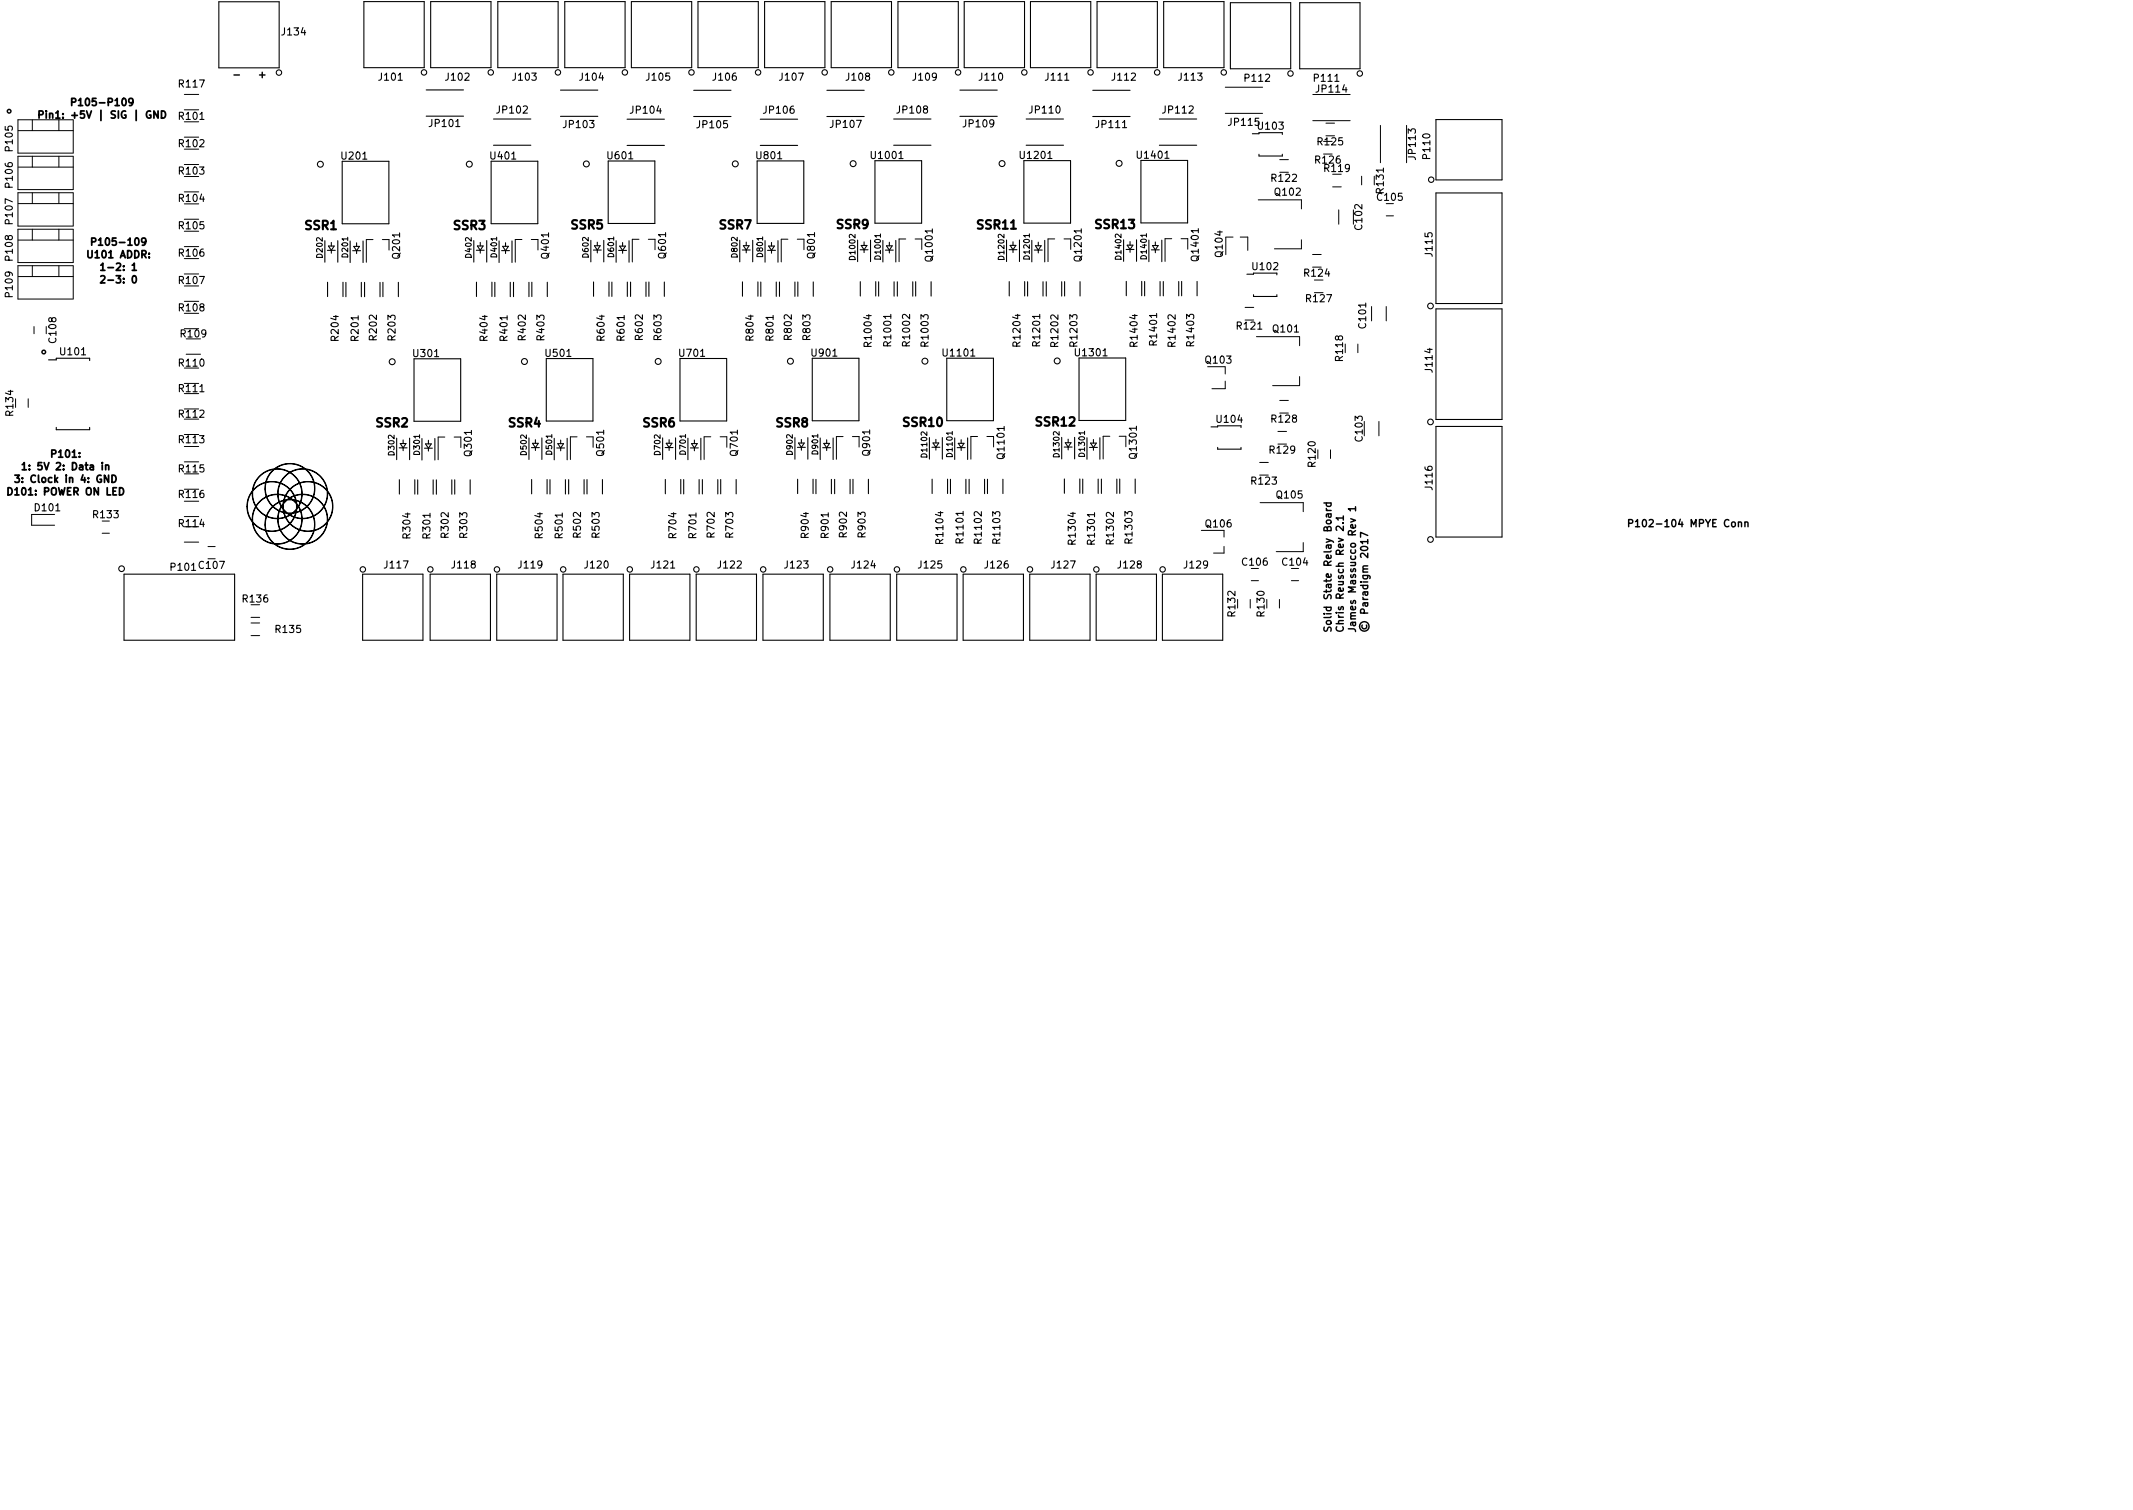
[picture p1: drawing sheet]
<svg xmlns="http://www.w3.org/2000/svg" width="297mm" height="210mm" viewBox="0 0 297 210" stroke-linecap="round" stroke-linejoin="round" font-family="sans-serif">
<defs><g id="words">
<g font-size="1.7">
<text x="42.4" y="32">SSR1</text>
<text x="63.1" y="32">SSR3</text>
<text x="79.4" y="31.9">SSR5</text>
<text x="100.1" y="31.9">SSR7</text>
<text x="116.4" y="31.8">SSR9</text>
<text x="135.9" y="31.9">SSR11</text>
<text x="152.4" y="31.8">SSR13</text>
<text x="52.3" y="59.5">SSR2</text>
<text x="70.7" y="59.5">SSR4</text>
<text x="89.5" y="59.5">SSR6</text>
<text x="108" y="59.5">SSR8</text>
<text x="125.6" y="59.4">SSR10</text>
<text x="144.1" y="59.3">SSR12</text>
</g>
<g font-size="1.4">
<text x="39.4" y="4.9">J134</text>
<text x="32.7" y="10.9">-</text>
<text x="36.1" y="10.9">+</text>
<text x="52.9" y="11.2">J101</text>
<text x="62.2" y="11.2">J102</text>
<text x="71.5" y="11.2">J103</text>
<text x="80.8" y="11.2">J104</text>
<text x="90.1" y="11.2">J105</text>
<text x="99.4" y="11.2">J106</text>
<text x="108.7" y="11.2">J107</text>
<text x="117.9" y="11.2">J108</text>
<text x="127.2" y="11.2">J109</text>
<text x="136.5" y="11.2">J110</text>
<text x="145.7" y="11.2">J111</text>
<text x="155" y="11.2">J112</text>
<text x="164.2" y="11.2">J113</text>
<text x="173.4" y="11.4">P112</text>
<text x="183.1" y="11.4">P111</text>
<text x="7.2" y="16.5">Pin1: +5V | SIG | GND</text>
<text x="10.7" y="14.7">P105-P109</text>
<text x="25" y="16.7">R101</text>
<text x="25" y="12.2">R117</text>
<text x="59.9" y="17.7">JP101</text>
<text x="69.3" y="15.8">JP102</text>
<text x="78.6" y="17.8">JP103</text>
<text x="87.9" y="15.8">JP104</text>
<text x="97.2" y="17.8">JP105</text>
<text x="106.5" y="15.8">JP106</text>
<text x="115.8" y="17.8">JP107</text>
<text x="125" y="15.8">JP108</text>
<text x="134.3" y="17.7">JP109</text>
<text x="143.5" y="15.8">JP110</text>
<text x="152.8" y="17.8">JP111</text>
<text x="162" y="15.8">JP112</text>
<text x="171.2" y="17.5">JP115</text>
<text x="183.4" y="12.9">JP114</text>
<text x="1.8" y="20.9" transform="rotate(-90 1.8 20.9)">P105</text>
<text x="25" y="20.5">R102</text>
<text x="47.7" y="22.2">U201</text>
<text x="68.4" y="22.2">U401</text>
<text x="84.7" y="22.2">U601</text>
<text x="105.4" y="22.2">U801</text>
<text x="121.5" y="22.1">U1001</text>
<text x="142.2" y="22.1">U1201</text>
<text x="158.5" y="22.1">U1401</text>
<text x="175.3" y="18">U103</text>
<text x="183.2" y="22.8">R126</text>
<text x="183.6" y="20.2">R125</text>
<text x="184.5" y="23.9">R119</text>
<text x="197.2" y="22.1" transform="rotate(-90 197.2 22.1)">JP113</text>
<text x="199.2" y="22" transform="rotate(-90 199.2 22)">P110</text>
<text x="1.8" y="26" transform="rotate(-90 1.8 26)">P106</text>
<text x="25" y="24.3">R103</text>
<text x="25" y="28.1">R104</text>
<text x="177.2" y="25.3">R122</text>
<text x="177.6" y="27.2">Q102</text>
<text x="191.9" y="28">C105</text>
<text x="192.7" y="26.8" transform="rotate(-90 192.7 26.8)">R131</text>
<text x="1.8" y="31.1" transform="rotate(-90 1.8 31.1)">P107</text>
<text x="12.4" y="35.9">U101 ADDR:</text>
<text x="13.5" y="34.2">P105-109</text>
<text x="25" y="31.9">R105</text>
<text x="25" y="35.7">R106</text>
<text x="55.7" y="35.9" transform="rotate(-90 55.7 35.9)">Q201</text>
<text x="76.4" y="35.9" transform="rotate(-90 76.4 35.9)">Q401</text>
<text x="92.7" y="35.9" transform="rotate(-90 92.7 35.9)">Q601</text>
<text x="113.5" y="35.8" transform="rotate(-90 113.5 35.8)">Q801</text>
<text x="170.3" y="35.7" transform="rotate(-90 170.3 35.7)">Q104</text>
<text x="189.7" y="31.9" transform="rotate(-90 189.7 31.9)">C102</text>
<text x="199.5" y="35.6" transform="rotate(-90 199.5 35.6)">J115</text>
<text x="1.8" y="41.2" transform="rotate(-90 1.8 41.2)">P109</text>
<text x="1.8" y="36.2" transform="rotate(-90 1.8 36.2)">P108</text>
<text x="14.7" y="37.7">1-2: 1</text>
<text x="14.7" y="39.4">2-3: 0</text>
<text x="25" y="39.5">R107</text>
<text x="129.9" y="36.2" transform="rotate(-90 129.9 36.2)">Q1001</text>
<text x="150.6" y="36.2" transform="rotate(-90 150.6 36.2)">Q1201</text>
<text x="166.9" y="36.2" transform="rotate(-90 166.9 36.2)">Q1401</text>
<text x="174.5" y="37.6">U102</text>
<text x="181.7" y="38.5">R124</text>
<text x="7.8" y="47.6" transform="rotate(-90 7.8 47.6)">C108</text>
<text x="25" y="43.3">R108</text>
<text x="25.3" y="47">R109</text>
<text x="47.2" y="47.4" transform="rotate(-90 47.2 47.4)">R204</text>
<text x="49.9" y="47.4" transform="rotate(-90 49.9 47.4)">R201</text>
<text x="52.5" y="47.3" transform="rotate(-90 52.5 47.3)">R202</text>
<text x="55.1" y="47.3" transform="rotate(-90 55.1 47.3)">R203</text>
<text x="67.9" y="47.4" transform="rotate(-90 67.9 47.4)">R404</text>
<text x="70.7" y="47.4" transform="rotate(-90 70.7 47.4)">R401</text>
<text x="73.2" y="47.3" transform="rotate(-90 73.2 47.3)">R402</text>
<text x="75.8" y="47.3" transform="rotate(-90 75.8 47.3)">R403</text>
<text x="84.2" y="47.3" transform="rotate(-90 84.2 47.3)">R604</text>
<text x="87" y="47.3" transform="rotate(-90 87 47.3)">R601</text>
<text x="89.5" y="47.2" transform="rotate(-90 89.5 47.2)">R602</text>
<text x="92.1" y="47.3" transform="rotate(-90 92.1 47.3)">R603</text>
<text x="104.9" y="47.3" transform="rotate(-90 104.9 47.3)">R804</text>
<text x="107.7" y="47.3" transform="rotate(-90 107.7 47.3)">R801</text>
<text x="110.2" y="47.2" transform="rotate(-90 110.2 47.2)">R802</text>
<text x="112.8" y="47.2" transform="rotate(-90 112.8 47.2)">R803</text>
<text x="161.1" y="47.9" transform="rotate(-90 161.1 47.9)">R1401</text>
<text x="172.3" y="45.9">R121</text>
<text x="177.4" y="46.3">Q101</text>
<text x="182" y="42.1">R127</text>
<text x="190.2" y="45.6" transform="rotate(-90 190.2 45.6)">C101</text>
<text x="8.5" y="49.5">U101</text>
<text x="25" y="51">R110</text>
<text x="57.7" y="49.7">U301</text>
<text x="76.1" y="49.7">U501</text>
<text x="94.7" y="49.7">U701</text>
<text x="113.1" y="49.6">U901</text>
<text x="121.4" y="48.1" transform="rotate(-90 121.4 48.1)">R1004</text>
<text x="124.1" y="48" transform="rotate(-90 124.1 48)">R1001</text>
<text x="126.7" y="48" transform="rotate(-90 126.7 48)">R1002</text>
<text x="129.3" y="48.1" transform="rotate(-90 129.3 48.1)">R1003</text>
<text x="131.5" y="49.6">U1101</text>
<text x="142.1" y="48.1" transform="rotate(-90 142.1 48.1)">R1204</text>
<text x="144.8" y="48" transform="rotate(-90 144.8 48)">R1201</text>
<text x="147.4" y="48.1" transform="rotate(-90 147.4 48.1)">R1202</text>
<text x="149.9" y="49.6">U1301</text>
<text x="150" y="48.1" transform="rotate(-90 150 48.1)">R1203</text>
<text x="158.4" y="48.1" transform="rotate(-90 158.4 48.1)">R1404</text>
<text x="163.7" y="48.1" transform="rotate(-90 163.7 48.1)">R1402</text>
<text x="166.3" y="48" transform="rotate(-90 166.3 48)">R1403</text>
<text x="168" y="50.6">Q103</text>
<text x="187" y="50.2" transform="rotate(-90 187 50.2)">R118</text>
<text x="199.5" y="51.7" transform="rotate(-90 199.5 51.7)">J114</text>
<text x="1.8" y="57.8" transform="rotate(-90 1.8 57.8)">R134</text>
<text x="25" y="54.6">R111</text>
<text x="25" y="58.2">R112</text>
<text x="169.5" y="58.9">U104</text>
<text x="177.2" y="58.8">R128</text>
<text x="4.2" y="65.5">1: 5V 2: Data in</text>
<text x="7.3" y="63.7">P101:</text>
<text x="25" y="61.7">R113</text>
<text x="25" y="65.8">R115</text>
<text x="65.7" y="63.4" transform="rotate(-90 65.7 63.4)">Q301</text>
<text x="84.1" y="63.4" transform="rotate(-90 84.1 63.4)">Q501</text>
<text x="102.7" y="63.4" transform="rotate(-90 102.7 63.4)">Q701</text>
<text x="121.2" y="63.3" transform="rotate(-90 121.2 63.3)">Q901</text>
<text x="139.9" y="63.7" transform="rotate(-90 139.9 63.7)">Q1101</text>
<text x="158.3" y="63.7" transform="rotate(-90 158.3 63.7)">Q1301</text>
<text x="176.9" y="63.2">R129</text>
<text x="183.2" y="64.9" transform="rotate(-90 183.2 64.9)">R120</text>
<text x="189.8" y="61.3" transform="rotate(-90 189.8 61.3)">C103</text>
<text x="1.6" y="69">D101: POWER ON LED</text>
<text x="3.1" y="67.2">3: Clock in 4: GND</text>
<text x="4.9" y="71.2">D101</text>
<text x="25" y="69.3">R116</text>
<text x="174.4" y="67.5">R123</text>
<text x="177.9" y="69.4">Q105</text>
<text x="199.5" y="68.1" transform="rotate(-90 199.5 68.1)">J116</text>
<text x="13.1" y="72.2">R133</text>
<text x="25" y="73.4">R114</text>
<text x="57.1" y="74.9" transform="rotate(-90 57.1 74.9)">R304</text>
<text x="59.9" y="74.9" transform="rotate(-90 59.9 74.9)">R301</text>
<text x="62.5" y="74.8" transform="rotate(-90 62.5 74.8)">R302</text>
<text x="65.1" y="74.8" transform="rotate(-90 65.1 74.8)">R303</text>
<text x="75.6" y="74.8" transform="rotate(-90 75.6 74.8)">R504</text>
<text x="78.4" y="74.8" transform="rotate(-90 78.4 74.8)">R501</text>
<text x="80.9" y="74.8" transform="rotate(-90 80.9 74.8)">R502</text>
<text x="83.5" y="74.8" transform="rotate(-90 83.5 74.8)">R503</text>
<text x="94.2" y="74.8" transform="rotate(-90 94.2 74.8)">R704</text>
<text x="97" y="74.8" transform="rotate(-90 97 74.8)">R701</text>
<text x="99.5" y="74.7" transform="rotate(-90 99.5 74.7)">R702</text>
<text x="102.1" y="74.8" transform="rotate(-90 102.1 74.8)">R703</text>
<text x="112.6" y="74.8" transform="rotate(-90 112.6 74.8)">R904</text>
<text x="115.4" y="74.8" transform="rotate(-90 115.4 74.8)">R901</text>
<text x="117.9" y="74.7" transform="rotate(-90 117.9 74.7)">R902</text>
<text x="120.5" y="74.7" transform="rotate(-90 120.5 74.7)">R903</text>
<text x="131.4" y="75.5" transform="rotate(-90 131.4 75.5)">R1104</text>
<text x="134.2" y="75.5" transform="rotate(-90 134.2 75.5)">R1101</text>
<text x="136.7" y="75.5" transform="rotate(-90 136.7 75.5)">R1102</text>
<text x="139.3" y="75.5" transform="rotate(-90 139.3 75.5)">R1103</text>
<text x="149.8" y="75.6" transform="rotate(-90 149.8 75.6)">R1304</text>
<text x="152.5" y="75.6" transform="rotate(-90 152.5 75.6)">R1301</text>
<text x="155.1" y="75.6" transform="rotate(-90 155.1 75.6)">R1302</text>
<text x="157.7" y="75.5" transform="rotate(-90 157.7 75.5)">R1303</text>
<text x="168" y="73.4">Q106</text>
<text x="226.6" y="73.4">P102-104 MPYE Conn</text>
<text x="23.9" y="79.5">P101 C107</text>
<text x="33.9" y="83.9">R136</text>
<text x="53.6" y="79.1">J117</text>
<text x="63" y="79.1">J118</text>
<text x="72.3" y="79.1">J119</text>
<text x="81.5" y="79.1">J120</text>
<text x="90.8" y="79.1">J121</text>
<text x="100.1" y="79.1">J122</text>
<text x="109.4" y="79.1">J123</text>
<text x="118.7" y="79.1">J124</text>
<text x="128" y="79.1">J125</text>
<text x="137.2" y="79.1">J126</text>
<text x="146.5" y="79.1">J127</text>
<text x="155.8" y="79.1">J128</text>
<text x="165" y="79.1">J129</text>
<text x="173.1" y="78.8">C106</text>
<text x="178.7" y="78.8">C104</text>
<text x="38.5" y="88.1">R135</text>
<text x="172" y="85.7" transform="rotate(-90 172 85.7)">R132</text>
<text x="176.1" y="85.7" transform="rotate(-90 176.1 85.7)">R130</text>
<text x="185.4" y="88.1" transform="rotate(-90 185.4 88.1)">Solid State Relay Board</text>
<text x="187.1" y="88.1" transform="rotate(-90 187.1 88.1)">Chris Reusch Rev 2.1</text>
<text x="188.8" y="88.1" transform="rotate(-90 188.8 88.1)">James Massucco Rev 1</text>
<text x="190.5" y="88.1" transform="rotate(-90 190.5 88.1)">© Paradigm 2017</text>
</g>
<g font-size="1.1">
<text x="44.9" y="35.8" transform="rotate(-90 44.9 35.8)">D202</text>
<text x="48.5" y="35.8" transform="rotate(-90 48.5 35.8)">D201</text>
<text x="65.7" y="35.8" transform="rotate(-90 65.7 35.8)">D402</text>
<text x="69.2" y="35.7" transform="rotate(-90 69.2 35.7)">D401</text>
<text x="82" y="35.8" transform="rotate(-90 82 35.8)">D602</text>
<text x="85.5" y="35.7" transform="rotate(-90 85.5 35.7)">D601</text>
<text x="102.7" y="35.8" transform="rotate(-90 102.7 35.8)">D802</text>
<text x="106.2" y="35.7" transform="rotate(-90 106.2 35.7)">D801</text>
<text x="122.6" y="36" transform="rotate(-90 122.6 36)">D1001</text>
<text x="143.4" y="36" transform="rotate(-90 143.4 36)">D1201</text>
<text x="159.7" y="35.9" transform="rotate(-90 159.7 35.9)">D1401</text>
<text x="119.1" y="36" transform="rotate(-90 119.1 36)">D1002</text>
<text x="139.9" y="36" transform="rotate(-90 139.9 36)">D1202</text>
<text x="156.2" y="36" transform="rotate(-90 156.2 36)">D1402</text>
<text x="54.9" y="63.3" transform="rotate(-90 54.9 63.3)">D302</text>
<text x="58.5" y="63.3" transform="rotate(-90 58.5 63.3)">D301</text>
<text x="73.3" y="63.3" transform="rotate(-90 73.3 63.3)">D502</text>
<text x="76.9" y="63.2" transform="rotate(-90 76.9 63.2)">D501</text>
<text x="92" y="63.3" transform="rotate(-90 92 63.3)">D702</text>
<text x="95.5" y="63.2" transform="rotate(-90 95.5 63.2)">D701</text>
<text x="110.4" y="63.2" transform="rotate(-90 110.4 63.2)">D902</text>
<text x="113.9" y="63.2" transform="rotate(-90 113.9 63.2)">D901</text>
<text x="129.1" y="63.5" transform="rotate(-90 129.1 63.5)">D1102</text>
<text x="132.6" y="63.5" transform="rotate(-90 132.6 63.5)">D1101</text>
<text x="147.5" y="63.5" transform="rotate(-90 147.5 63.5)">D1302</text>
<text x="151.1" y="63.5" transform="rotate(-90 151.1 63.5)">D1301</text>
</g>
</g></defs>
<g fill="none" stroke="#000" stroke-width=".2">
<path d="M184.4 70h1M184.7 70.8l.2 .3M184.7 71.1h.7M184.7 70v.3l.2 .2 .4-.1v-.4M184.9 71.6l.1 .3 .1 .1 .3-.1-.1-.3M185.4 71.6h-.7v.4M187 72.8h.1M187.1 73.3v.6l-.7-.6-.3 .2 .1 .3M187.1 72.1h-1l.3 .3M187.1 71.8v.6M188.1 72.2l.7 .3-.7 .2M188.8 70.8h-1l.3 .3"/>
<path d="M188.8 70.6v.5M189.5 76.2a.59 .59 0 0 1 1 .2 .57 .57 0 0 1-1-.1zM190.5 75.4h-1l.3 .3M190.5 74.6l-1-.5v.7M190.5 75.1v.6M241.2 72.8l.1-.1 .3 .1 .1 .4-.1 .1h-.3l-.1-.1zM242.1 72.8l.1-.1h.3v.6M242.1 72.7v.6M243 72.8l.1-.1h.3v.6M243 72.7v.6"/>
<circle cx="1.3" cy="15.5" r=".26"/>
<circle cx="6.1" cy="49" r=".26"/>
</g>
<g fill="none" stroke="#000" stroke-width=".25">
<path d="M5.4 16l.5-.1 .1-.1v-.3l-.6-.1v1M6.4 15.4v.1M6.4 15.8v.6M10 14.2h.5l.1-.2-.1-.2-.5-.1v1M18.5 14.1l-.2 .2h-.3l-.1-.2 .1-.4h.3l.2 .1a.66 .66 0 0 1-.3 .9h-.2M22 15.4v1l-.6-1v1M22.5 15.4a.51 .51 0 0 1 .6 .5 .51 .51 0 0 1-.6 .5zM12.8 33.7l.4-.1 .1-.1v-.3l-.5-.1v1M14 36.9l.3-.3v1M14 38.5l.4-.1 .2 .3-.6 .7h.6M14 37.6h.6M18.4 36.9l.3-.3v1"/>
<path d="M18.4 37.6h.6M18.6 38.4h.1a.53 .53 0 0 1 .3 .5 .53 .53 0 0 1-.3 .5 .66 .66 0 0 1-.1-1zM20.3 33.6l-.2 .2h-.2l-.2-.2 .1-.4 .3-.1 .1 .1a.66 .66 0 0 1-.2 .9h-.2M1.1 67.9a.51 .51 0 0 1 .6 .5 .51 .51 0 0 1-.6 .5zM2.1 66.2h.6l-.3 .3 .2 .1v.5l-.1 .1-.4-.1M3.1 64.7l.3-.3v1M3.1 65.4h.6M14.7 64.8l.2-.1 .2 .1v.6M14.7 64.7v.7M15.6 66.2a.51 .51 0 0 1 .6 .5 .51 .51 0 0 1-.6 .5zM16.6 67.9a.51 .51 0 0 1 .6 .5 .51 .51 0 0 1-.6 .5z"/>
</g>
<g fill="none" stroke="#000" stroke-width=".14">
<path d="M2.5 18.2h7.7M4.5 16.7v1.5M8.2 16.7v1.5M10.2 16.7h-7.7v4.6h7.7M10.2 16.7v4.6M25.7 13.1h2M170.6 15.8h5.2M170.6 12.1h5.2M182.8 13.2h5.2M182.8 16.8h5.2M184.6 17.1h1.2M192.2 17.5v5.2"/>
<path d="M195.9 17.5v5.2M2.5 33.4h7.7M2.5 23.3h7.7M2.5 28.3h7.7M2.5 38.5h7.7M4.5 21.8v1.5M4.5 26.8v1.5M4.5 31.9v1.5M4.5 37v1.5M8.2 21.8v1.5M8.2 26.8v1.5M8.2 31.9v1.5"/>
<path d="M8.2 37v1.5M10.2 31.9h-7.7v4.7h7.7M10.2 21.8h-7.7v4.6h7.7M10.2 26.8h-7.7v4.7h7.7M10.2 37h-7.7v4.6h7.7M10.2 21.8v4.6M10.2 26.8v4.7M10.2 31.9v4.7M10.2 37v4.6M51.9 33.4h-.9v3.1M53.2 33.4h1v1.4M72.7 33.3h-.9v3.2"/>
<path d="M74 33.3h.9v1.5M89 33.3h-.9v3.2M90.3 33.3h.9v1.5M109.7 33.3h-.9v3.2M111 33.3h1v1.5M126.1 33.3h-.9v3.1M127.4 33.3h1v1.4M146.9 33.3h-1v3.1M148.2 33.3h.9v1.4M163.2 33.2h-1v3.2M164.5 33.2h.9v1.5M170.7 33v2.5"/>
<path d="M170.7 33h1M172.7 33h1.1v1.9M175.2 27.8h6v1.3M178.2 22.2h1.2M181.2 33.4v1.2h-3.7M182.8 35.4h1.2M185.6 26h1.2M186.4 29.2v2M189.6 24.5v1.2M193 30.1h1M3.9 55.5v1.2M4.7 45.5v1"/>
<path d="M25.9 49.3h2M168.2 51.1h2.4M170.6 51.1v1M170.6 53.1v1h-1.8M173.4 42.8h1.2M175 46.9h6v1.2M178.2 55.8h1.2M181 52.4v1.3h-3.8M189.1 47.9v1.2M191 42.7v2M192 58.7v2M193 42.7v2"/>
<path d="M7.6 71.6h-3.2v1.5h3.2M14.2 74.3h1M25.7 75.5h2M29 76.1h1M61.9 60.9h-.9v3.1M63.2 60.9h1v1.4M80.4 60.8h-1v3.2M81.7 60.8h.9v1.5M99 60.8h-.9v3.2M100.3 60.8h.9v1.5M117.4 60.8h-.9v3.1M118.7 60.8h.9v1.4"/>
<path d="M136.1 60.8h-.9v3.1M137.4 60.8h1v1.4M154.6 60.7h-1v3.2M155.9 60.7h.9v1.5M167.3 73.9h3.2v.9M170.5 76.1v.9h-1.5M175.4 64.4h1.2M175.5 70h6v1.3M178 60.1h1.2M181.5 75.6v1.2h-3.8M185.3 62.6v1.2M35 86.7h1.2"/>
<path d="M35 88.5h1.2M35 86h1.2M174.1 83.5v1.2M174.3 80.9h1M178.2 83.5v1.2M179.8 80.9h1"/>
</g>
<g fill="none" stroke="#000" stroke-width=".15">
<path d="M30.5 .2h8.4v9.2h-8.4zM50.7 .2h8.4v9.2h-8.4zM59.3 16.2h5.3M59.3 12.5h5.3M60 .2h8.4v9.2h-8.4zM68.7 16.6h5.2M69.3 .2h8.4v9.2h-8.4zM78 16.2h5.3M78 12.5h5.3M78.7 .2h8.4v9.2h-8.4zM87.3 16.6h5.2M87.9 .2h8.4v9.2h-8.4z"/>
<path d="M96.6 16.2h5.2M96.6 12.6h5.2M97.2 .2h8.4v9.2h-8.4zM105.9 16.6h5.2M106.5 .2h8.4v9.2h-8.4zM115.1 16.2h5.3M115.1 12.6h5.3M115.8 .2h8.4v9.2h-8.4zM124.5 16.6h5.1M125.1 .2h8.4v9.2h-8.4zM133.7 16.2h5.2M133.7 12.5h5.2"/>
<path d="M134.3 .2h8.4v9.2h-8.4zM142.9 16.6h5.2M143.5 .2h8.4v9.2h-8.4zM152.2 16.2h5.2M152.2 12.6h5.2M152.8 .2h8.4v9.2h-8.4zM161.5 16.6h5.1M162 .2h8.4v9.2h-8.4zM171.3 .4h8.4v9.2h-8.4zM174.4 18.6h.9v-.1h3.3v.2M181 .4h8.4v9.2h-8.4zM200 16.7h9.2v8.4h-9.2z"/>
<path d="M45.2 33.5v3M45.6 34.9h1.1M45.6 39.3v2M45.7 34.3h.8l-.4 .6zM46.1 33.8v.5M46.1 34.9v.4M47 33.5v3M47.7 22.5h6.5v8.7h-6.5zM47.8 39.3v2M48.2 39.3v2M48.8 33.6v3M49.1 34.9h1.1"/>
<path d="M49.3 34.3h.8l-.4 .6zM49.7 33.8v.5M49.7 34.9v.4M50.3 39.3v2M50.6 33.6v3M50.8 39.3v2M52.9 39.3v2M53.3 39.3v2M55.5 39.3v2M66 33.5v3M66.3 34.8h1.1M66.4 39.3v2"/>
<path d="M66.5 34.2h.8l-.4 .6zM66.9 33.7v.5M66.9 34.8v.4M67.8 33.5v3M68.4 22.4h6.5v8.7h-6.5zM68.5 39.3v2M68.7 20.2h5.2M68.9 39.3v2M69.5 33.5v3M69.8 34.9h1.2M70 34.3h.8l-.4 .6zM70.4 33.8v.5"/>
<path d="M70.4 34.9v.4M71.1 39.3v2M71.3 33.5v3M71.5 39.3v2M73.7 39.3v2M74.1 39.3v2M76.2 39.3v2M82.3 33.5v3M82.6 34.8h1.1M82.7 39.3v2M82.8 34.2h.8l-.4 .6zM83.2 33.7v.5"/>
<path d="M83.2 34.8v.4M84.1 33.5v3M84.7 22.4h6.5v8.7h-6.5zM84.8 39.3v2M85.2 39.3v2M85.8 33.5v3M86.1 34.9h1.2M86.3 34.3h.8l-.4 .6zM86.7 33.8v.5M86.7 34.9v.4M87.3 20.2h5.2M87.4 39.3v2"/>
<path d="M87.6 33.5v3M87.8 39.3v2M90 39.3v2M90.4 39.3v2M92.5 39.3v2M103 33.5v3M103.4 34.8h1.1M103.4 39.2v2M103.5 34.2h.8l-.4 .6zM103.9 33.7v.5M103.9 34.8v.4M104.8 33.5v3"/>
<path d="M105.4 22.4h6.5v8.7h-6.5zM105.5 39.2v2M105.9 20.2h5.2M106 39.3v2M106.5 33.5v3M106.9 34.9h1.1M107 34.3h.8l-.4 .6zM107.4 33.8v.5M107.4 34.9v.4M108.1 39.3v2M108.3 33.5v3M108.5 39.3v2"/>
<path d="M110.7 39.3v2M111.1 39.3v2M113.3 39.3v2M119.4 33.4v3M119.8 34.8h1.1M119.8 39.2v2M119.9 34.2h.8l-.4 .6zM120.3 33.7v.5M120.3 34.8v.4M121.2 33.4v3M121.8 22.4h6.5v8.7h-6.5zM122 39.2v2"/>
<path d="M122.4 39.2v2M122.9 33.5v3M123.3 34.8h1.1M123.5 34.2h.7l-.4 .6zM123.8 33.7v.5M123.8 34.8v.4M124.5 20.2h5.1M124.5 39.2v2M124.8 33.5v3M125 39.2v2M127.1 39.2v2M127.5 39.2v2"/>
<path d="M129.7 39.2v2M140.2 33.4v3M140.5 34.8h1.1M140.5 39.2v2M140.7 34.2h.8l-.4 .6zM141.1 33.7v.5M141.1 34.8v.4M142 33.4v3M142.6 22.4h6.5v8.7h-6.5zM142.7 39.2v2M142.9 20.2h5.2M143.1 39.2v2"/>
<path d="M143.7 33.5v3M144 34.8h1.1M144.2 34.2h.8l-.4 .6zM144.6 33.7v.5M144.6 34.8v.4M145.2 39.2v2M145.5 33.5v3M145.7 39.2v2M147.9 39.2v2M148.3 39.2v2M150.4 39.2v2M156.5 33.4v3"/>
<path d="M156.8 34.7h1.1M156.8 39.2v2M157 34.1h.8l-.4 .6zM157.4 33.6v.5M157.4 34.7v.4M158.3 33.4v3M158.9 22.3h6.5v8.7h-6.5zM159 39.2v2M159.4 39.2v2M160 33.4v3M160.3 34.8h1.1M160.5 34.2h.8l-.4 .6z"/>
<path d="M160.9 33.7v.5M160.9 34.8v.4M161.5 20.2h5.1M161.6 39.2v2M161.8 33.4v3M162 39.2v2M164.2 39.2v2M164.6 39.2v2M166.7 39.2v2M173.6 38.2h1v-.2h3.2v.3M175.3 21.5v.2h3.3v-.2M200 26.9h9.2v15.4h-9.2z"/>
<path d="M6.8 50.1h1v-.2h4.7v.3M7.8 59.5v.3h4.7v-.3M57.7 50h6.5v8.7h-6.5zM76.1 49.9h6.5v8.7h-6.5zM94.7 49.9h6.5v8.7h-6.5zM113.1 49.9h6.5v8.7h-6.5zM131.8 49.9h6.5v8.7h-6.5zM150.3 49.8h6.5v8.7h-6.5zM168.6 59.4h1v-.1h3.2v.2M174.6 41v.3h3.2v-.3M200 43h9.2v15.4h-9.2zM200 59.4h9.2v15.4h-9.2z"/>
<path d="M17.3 79.9h15.4v9.2h-15.4zM50.5 79.9h8.4v9.2h-8.4zM55.2 61v3M55.6 62.4h1.1M55.6 66.8v2M55.7 61.8h.8l-.4 .6zM56.1 61.3v.5M56.1 62.4v.4M57 61v3M57.8 66.8v2M58.2 66.8v2M58.8 61.1v3"/>
<path d="M59.1 62.4h1.1M59.3 61.8h.8l-.4 .6zM59.7 61.3v.5M59.7 62.4v.4M59.9 79.9h8.4v9.2h-8.4zM60.3 66.8v2M60.6 61.1v3M60.8 66.8v2M62.9 66.8v2M63.3 66.8v2M65.5 66.8v2M69.2 79.9h8.4v9.2h-8.4z"/>
<path d="M73.7 61v3M74 62.3h1.1M74 66.8v2M74.2 61.7h.8l-.4 .6zM74.6 61.2v.5M74.6 62.3v.4M75.5 61v3M76.2 66.8v2M76.6 66.8v2M77.2 61v3M77.5 62.4h1.1M77.7 61.8h.8l-.4 .6z"/>
<path d="M78.1 61.3v.5M78.1 62.4v.4M78.4 79.9h8.4v9.2h-8.4zM78.7 66.8v2M79 61v3M79.2 66.8v2M81.3 66.8v2M81.7 66.8v2M83.9 66.8v2M87.7 79.9h8.4v9.2h-8.4zM92.3 61v3M92.6 62.3h1.1"/>
<path d="M92.7 66.8v2M92.8 61.7h.8l-.4 .6zM93.2 61.2v.5M93.2 62.3v.4M94.1 61v3M94.8 66.8v2M95.2 66.8v2M95.8 61v3M96.1 62.4h1.1M96.3 61.8h.8l-.4 .6zM96.7 61.3v.5M96.7 62.4v.4"/>
<path d="M97 79.9h8.4v9.2h-8.4zM97.4 66.8v2M97.6 61v3M97.8 66.8v2M100 66.8v2M100.4 66.8v2M102.5 66.8v2M106.2 79.9h8.5v9.2h-8.5zM110.7 60.9v3M111.1 62.3h1M111.1 66.7v2M111.2 61.7h.8l-.4 .6z"/>
<path d="M111.6 61.2v.5M111.6 62.3v.4M112.5 60.9v3M113.2 66.7v2M113.6 66.7v2M114.2 61v3M114.6 62.3h1.1M114.7 61.7h.8l-.4 .6zM115.1 61.2v.5M115.1 62.3v.4M115.6 79.9h8.4v9.2h-8.4zM115.8 66.7v2"/>
<path d="M116 61v3M116.2 66.7v2M118.4 66.7v2M118.8 66.7v2M120.9 66.7v2M124.9 79.9h8.4v9.2h-8.4zM129.4 60.9v3M129.8 62.3h1.1M129.8 66.7v2M129.9 61.7h.8l-.4 .6zM130.3 61.2v.5M130.3 62.3v.4"/>
<path d="M131.2 60.9v3M132 66.7v2M132.4 66.7v2M132.9 61v3M133.3 62.3h1.1M133.5 61.7h.7l-.3 .6zM133.9 61.2v.5M133.9 62.3v.4M134.1 79.9h8.4v9.2h-8.4zM134.5 66.7v2M134.8 61v3M135 66.7v2"/>
<path d="M137.1 66.7v2M137.5 66.7v2M139.7 66.7v2M143.4 79.9h8.4v9.2h-8.4zM147.9 60.9v3M148.2 62.2h1.1M148.2 66.7v2M148.3 61.6h.9l-.4 .6zM148.8 61.1v.5M148.8 62.2v.4M149.6 60.9v3M150.4 66.7v2"/>
<path d="M150.8 66.7v2M151.4 60.9v3M151.7 62.3h1.1M151.9 61.7h.8l-.4 .6zM152.3 61.2v.5M152.3 62.3v.4M152.6 79.9h8.4v9.2h-8.4zM152.9 66.7v2M153.2 60.9v3M153.4 66.7v2M155.5 66.7v2M155.9 66.7v2"/>
<path d="M158.1 66.7v2M161.9 79.9h8.4v9.2h-8.4zM169.6 62.3v.2h3.2v-.2"/>
<circle cx="38.8" cy="10.1" r=".38"/>
<circle cx="59" cy="10.1" r=".38"/>
<circle cx="68.3" cy="10.1" r=".38"/>
<circle cx="77.7" cy="10.1" r=".38"/>
<circle cx="87" cy="10.1" r=".38"/>
<circle cx="96.3" cy="10.1" r=".38"/>
<circle cx="105.6" cy="10.1" r=".38"/>
<circle cx="114.8" cy="10.1" r=".38"/>
<circle cx="124.1" cy="10.1" r=".38"/>
<circle cx="133.4" cy="10.1" r=".38"/>
<circle cx="142.6" cy="10.1" r=".38"/>
<circle cx="151.9" cy="10.1" r=".38"/>
<circle cx="161.1" cy="10.1" r=".38"/>
<circle cx="170.4" cy="10.1" r=".38"/>
<circle cx="179.7" cy="10.2" r=".38"/>
<circle cx="189.4" cy="10.2" r=".38"/>
<circle cx="44.6" cy="22.9" r=".41"/>
<circle cx="65.4" cy="22.9" r=".41"/>
<circle cx="81.7" cy="22.8" r=".41"/>
<circle cx="102.4" cy="22.8" r=".41"/>
<circle cx="118.8" cy="22.8" r=".41"/>
<circle cx="139.5" cy="22.8" r=".41"/>
<circle cx="155.8" cy="22.7" r=".41"/>
<circle cx="199.3" cy="25" r=".38"/>
<circle cx="54.6" cy="50.4" r=".41"/>
<circle cx="73" cy="50.3" r=".41"/>
<circle cx="91.7" cy="50.3" r=".41"/>
<circle cx="110.1" cy="50.3" r=".41"/>
<circle cx="128.8" cy="50.3" r=".41"/>
<circle cx="147.2" cy="50.3" r=".41"/>
<circle cx="199.2" cy="58.8" r=".39"/>
<circle cx="199.2" cy="42.6" r=".39"/>
<circle cx="16.9" cy="79.2" r=".39"/>
<circle cx="50.5" cy="79.3" r=".38"/>
<circle cx="59.9" cy="79.3" r=".38"/>
<circle cx="69.2" cy="79.3" r=".38"/>
<circle cx="78.4" cy="79.3" r=".38"/>
<circle cx="87.7" cy="79.3" r=".38"/>
<circle cx="97" cy="79.3" r=".38"/>
<circle cx="106.3" cy="79.3" r=".38"/>
<circle cx="115.6" cy="79.3" r=".38"/>
<circle cx="124.9" cy="79.3" r=".38"/>
<circle cx="134.2" cy="79.3" r=".38"/>
<circle cx="143.4" cy="79.3" r=".38"/>
<circle cx="152.7" cy="79.3" r=".38"/>
<circle cx="161.9" cy="79.3" r=".38"/>
<circle cx="199.2" cy="75.1" r=".39"/>
</g>
<path d="M36.2 66.2a3.7 3.7 0 0 1 4.2-.5 3.7 3.7 0 0 1 2-.4 3.4 3.4 0 0 0-4.1 0h-.1a3.7 3.7 0 0 1 4.5 0 3.7 3.7 0 0 1 3 3.1 3.7 3.7 0 0 1-.1 4.4 3.7 3.7 0 0 1-3.1 3 3.5 3.5 0 0 1-4.3 0 3.9 3.9 0 0 0 3 .6l.7-.3 .5-.3a4.1 4.1 0 0 1-2.1-.5l-1 .4-1 .1a3.5 3.5 0 0 1-3.1-3 3.4 3.4 0 0 0 2.9 2.9 3.5 3.5 0 0 1-1.1-1.8l.1 .2a2.8 2.8 0 0 0 1.2 1.6l1.1-.1 .9-.3 1.1 .3 1.1 .1a3.4 3.4 0 0 0 3-2.9v.1a5 5 0 0 1-1.8 1.1 2.42 2.42 0 0 1-1.2 1.7l.1-.1a3.4 3.4 0 0 0 1.1-1.7 3.9 3.9 0 0 1-2-.1 2.69 2.69 0 0 1-1.4 1.5 4.1 4.1 0 0 1-1.3-1.5 3.5 3.5 0 0 1-3.8-1l-.1-.1a2.97 2.97 0 0 1-.7-2.2l.3 1.2 .4 .9 .1-.3v.3a2.97 2.97 0 0 0 1.8 1.2l-.1-.7 .1 .6a.34 .34 0 0 0 .5 .2l1.6-.1 .5 .8 .8 .6a3.4 3.4 0 0 0 1.3-1.4h-.1l1.2 .1 .9-.1 .1-.9-.2-1-.8 .3h-.7l-.1 .8-.2 .7a2.18 2.18 0 0 1-1.4-.7l-.9 .6-.6 .2h.1l-.3-.8v-.8l.3 1.5 .8-.4 .5-.4 1.4 .8 .3-.7v-.8l-1-.2-.4 .7-.3 .2-.6-.9-1.3 .2-1.3-.3-.2 1.2 .2-1.2-.1-.1 1.3 .4 1.2-.1a.4 .4 0 0 1 .5 .3l.4 .4 .5-.7v-.1h-.1l1.2 .2-.2-1a.75 .75 0 0 0-.8 .8l-.4-.1a.37 .37 0 0 0-.6 0l-.4 .1h.1l-.2-.6 .2 .3a.21 .21 0 0 0 .1 .3 .21 .21 0 0 0 .2-.2l.4-.1 .3 .2a.2 .2 0 0 0 .3 0 .2 .2 0 0 0 .1-.2l.1-.3-.4 .1-.4 .2-.4-.2h.1a.27 .27 0 0 0 .3 .2 .27 .27 0 0 0 .2-.2h-.6l-.9-.2a.16 .16 0 0 0-.2-.1 .16 .16 0 0 0-.1 .2l-.1 .8 .1-1v-.1l.7 .2-.1-.3 .1 .1a.26 .26 0 0 0 .1 .3 .26 .26 0 0 0 .3 0l-.5-.4-.2-.4-.3 .5a1.12 1.12 0 0 1-.9-.5l-.4 .5-.4 .7a2.54 2.54 0 0 1-1.6-1.2 3.4 3.4 0 0 0-.4 1.7 2.3 2.3 0 0 1 .5-1.8 2.5 2.5 0 0 0 1.4 1.3v-.1a2.52 2.52 0 0 1 .9-1.2l.9 .6 .2-.6 .3 .3 .1-.2v.3l.2 .3a1 1 0 0 0 1.1 .2l1.1-.2 .2 1 1.6-.3 .1 .9v1a3.4 3.4 0 0 0 1.7-1.1 2.89 2.89 0 0 0-.4-2.1 2.85 2.85 0 0 1-1.6 1.3h.1l-.2-.5-.6-.8-.9 .6h-.2l.1-.1-.2-.5-.3 .3v.4h-.1v-.3l-.4 .4 .5-.5v-.3v.2l.3-.3 .3 .6 .9-.6 .5 .7 .3 .6a2.87 2.87 0 0 0 1.5-1.3 3 3 0 0 1 .5 2.1l.1-.2a3.4 3.4 0 0 0-.1-3.9v.1a2.9 2.9 0 0 1-.5 1.9l-.7-.8-.7-.5-.4 .8-.5 .5-.9-.5-.3 .5-.3-.2v.3v-.5l-.5-.5 .4 .4 .1-.3v.4l.3 .3 .2-.5h-.1h.2l.8 .6a2.17 2.17 0 0 0 .8-1.3h.2a3.6 3.6 0 0 1 1.4 1.3v-.1a2.84 2.84 0 0 0 .4-2.1 3.4 3.4 0 0 0-1.7-1.1 3.7 3.7 0 0 1-.1 2l-1.6-.3-.2 1-1.4-.3h-.5l-.2 .2a.63 .63 0 0 0-.3 .8l-.1-.4-.3 .3-.2-.5-.9 .5-.6-.6-.3-.7a2.65 2.65 0 0 0-1.4 1.3 .65 .65 0 0 1-.4-.6l-.2-1.2 .3 1.1 .2 .6h.1a2.67 2.67 0 0 1 1.5-1.2l.3 .7 .4 .5 .1 .1 .2-.2a.69 .69 0 0 1 .7-.4l.3 .5 .2-.4 .5-.4-.1 .1a.26 .26 0 0 0-.3 .1 .26 .26 0 0 0 0 .2v-.3l-.7 .2-.1-1 .2 1 .6-.3 1.1-.1a.27 .27 0 0 0-.2-.1 .27 .27 0 0 0-.3 .2h-.1l.4-.3 .4 .3h.4l-.1-.3a.22 .22 0 0 0-.2-.2 .22 .22 0 0 0-.2 .1l-.4 .1-.5-.2-.3 .5 .2-.5-.1-.1 .5 .1a.44 .44 0 0 0 .7 0h.2l.1 .2a.63 .63 0 0 0 .8 .5l.1-.9-1.2 .2 .1-.1-.5-.8-.6 .8-1.4-.1-1.4 .3h.1l-.2-1.1 .2 1 .7-.2 .9-.1v-.1v.1l1 .2 .6-.9 .3 .3 .4 .6 1-.2-.1-.8-.2-.7-.6 .3-.7 .5-1.3-.8-.4 1.4 .1-.8 .2-.6-.1-.1 .6 .2 .9 .7v-.1a2.45 2.45 0 0 1 1.4-.7l.2 .7 .1 .8 .8 .1 .7 .2 .2-.7v-.7a.36 .36 0 0 0-.3-.5l-.9-.1-1 .2 .1-.1a2.33 2.33 0 0 0-1.4-1.4 3.4 3.4 0 0 0-1.2 1.4l-1.1-.1-.9 .1-.2 .9 .1-.9a2.28 2.28 0 0 0-1.8 1.4v.1l-.1-.2-.4 .7-.3 1.3a4.2 4.2 0 0 1 .8-2.3 3.5 3.5 0 0 1 1.9-1.1l.9-.1 .7 .1a.2 .2 0 0 0 .4 0l.6-.9 .6-.4h.1a4.2 4.2 0 0 1 1.4 1.4 3.7 3.7 0 0 1 1.9-.1 3.4 3.4 0 0 0-1.2-1.7l.2 .1a4.6 4.6 0 0 1 1.1 1.7 3.6 3.6 0 0 1 1.7 1 3.5 3.5 0 0 0-5.2-2.4 2.23 2.23 0 0 0-2.2-.3 4.5 4.5 0 0 0-1.1 1.6 3.6 3.6 0 0 1 1.1-1.7 3.6 3.6 0 0 0-2.9 2.8l.3-1.1z" fill="#000" stroke="#000" stroke-width=".14"/>
<use href="#words"/>
</svg>
